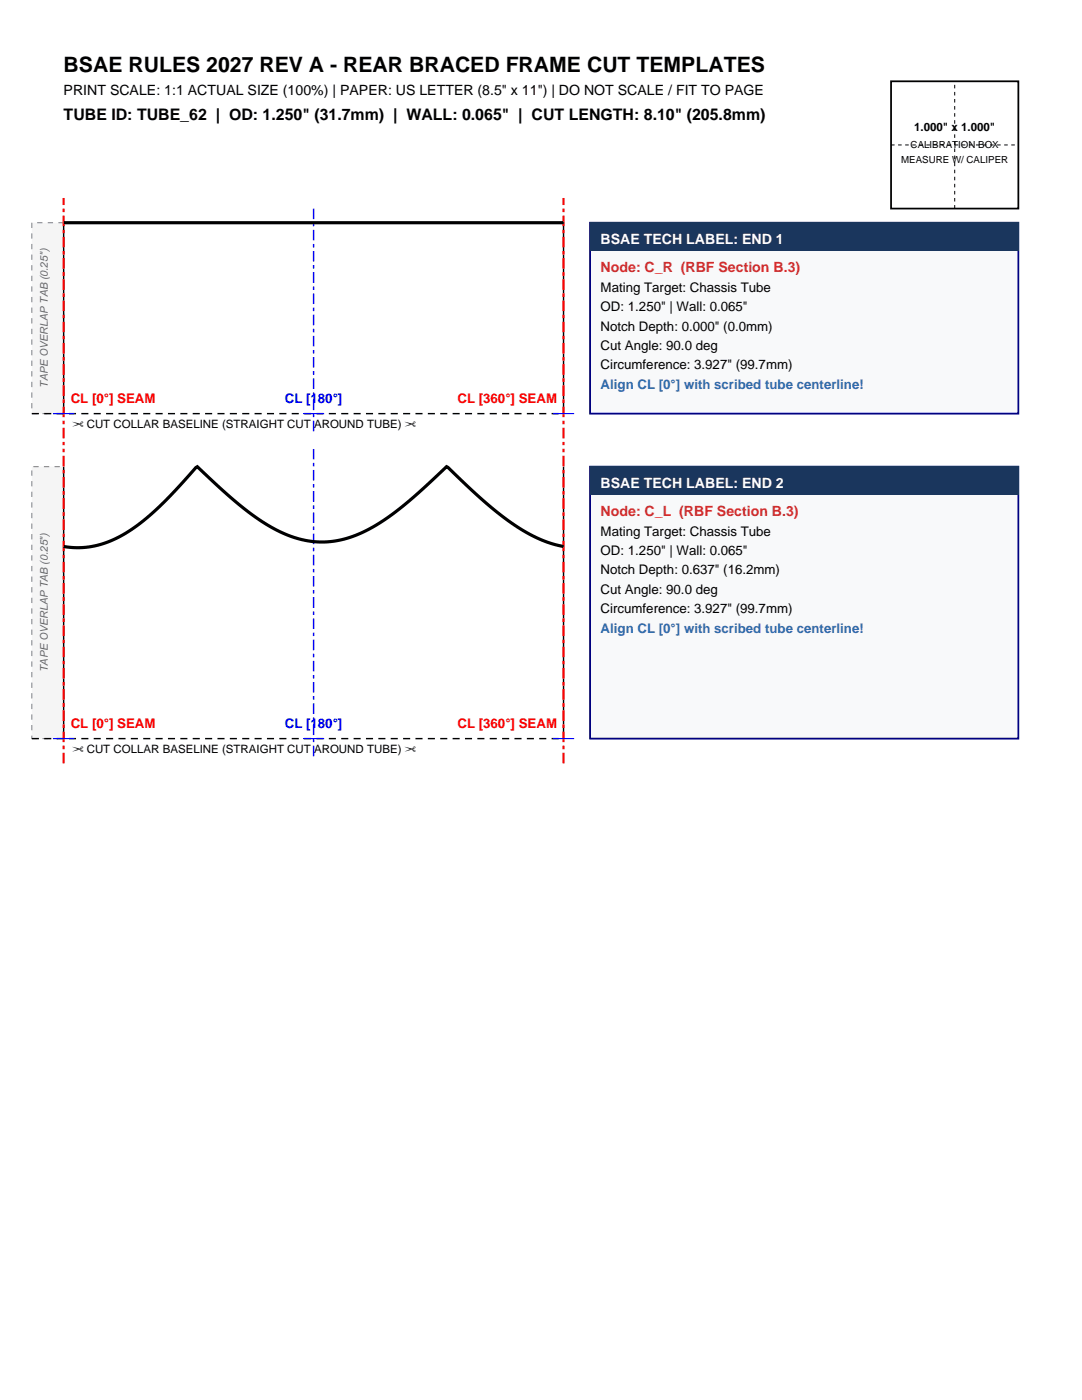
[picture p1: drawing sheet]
<svg xmlns="http://www.w3.org/2000/svg" width="216mm" height="279mm" viewBox="0 0 216 279" stroke-linecap="round" stroke-linejoin="round" font-family="sans-serif">
<defs><g id="words">
<text font-size="4.2" x="12.7" y="14.5">BSAE RULES 2027 REV A - REAR BRACED FRAME CUT TEMPLATES</text>
<text font-size="3.2" x="12.7" y="24">TUBE ID: TUBE_62 | OD: 1.250&quot; (31.7mm) | WALL: 0.065&quot; | CUT LENGTH: 8.10&quot; (205.8mm)</text>
<text font-size="2.8" x="12.7" y="19.1">PRINT SCALE: 1:1 ACTUAL SIZE (100%) | PAPER: US LETTER (8.5&quot; x 11&quot;) | DO NOT SCALE / FIT TO PAGE</text>
<g font-size="2.8" fill="#fff">
<text x="119.9" y="48.7">BSAE TECH LABEL: END 1</text>
<text x="119.9" y="97.4">BSAE TECH LABEL: END 2</text>
</g>
<g font-size="2.8" fill="#c53030">
<text x="119.9" y="54.3">Node: C_R (RBF Section B.3)</text>
<text x="119.9" y="103">Node: C_L (RBF Section B.3)</text>
</g>
<g font-size="2.6">
<text x="119.9" y="58.2">Mating Target: Chassis Tube</text>
<text x="119.9" y="62.1">OD: 1.250&quot; | Wall: 0.065&quot;</text>
<text x="119.9" y="66">Notch Depth: 0.000&quot; (0.0mm)</text>
<text x="119.9" y="69.8">Cut Angle: 90.0 deg</text>
<text x="119.9" y="73.7">Circumference: 3.927&quot; (99.7mm)</text>
<text x="119.9" y="106.9">Mating Target: Chassis Tube</text>
<text x="119.9" y="110.8">OD: 1.250&quot; | Wall: 0.065&quot;</text>
<text x="119.9" y="114.7">Notch Depth: 0.637&quot; (16.2mm)</text>
<text x="119.9" y="118.5">Cut Angle: 90.0 deg</text>
<text x="119.9" y="122.4">Circumference: 3.927&quot; (99.7mm)</text>
</g>
<g font-size="2.6" fill="#2b6cb0">
<text x="119.9" y="77.6">Align CL [0°] with scribed tube centerline!</text>
<text x="119.9" y="126.3">Align CL [0°] with scribed tube centerline!</text>
</g>
<g font-size="2.6" fill="#f00">
<text x="14.1" y="80.4">CL [0°] SEAM</text>
<text x="91.3" y="80.4">CL [360°] SEAM</text>
<text x="14.1" y="145.3">CL [0°] SEAM</text>
<text x="91.3" y="145.3">CL [360°] SEAM</text>
</g>
<g font-size="2.6" fill="#00f">
<text x="56.8" y="80.4">CL [180°]</text>
<text x="56.8" y="145.3">CL [180°]</text>
</g>
<g font-size="2.3">
<text x="182.4" y="26.1">1.000&quot; x 1.000&quot;</text>
<text x="14.5" y="85.4">✂ CUT COLLAR BASELINE (STRAIGHT CUT AROUND TUBE) ✂</text>
<text x="14.5" y="150.2">✂ CUT COLLAR BASELINE (STRAIGHT CUT AROUND TUBE) ✂</text>
</g>
<g font-size="2.1" fill="#696969">
<text x="9.5" y="77.3" transform="rotate(-90 9.5 77.3)">TAPE OVERLAP TAB (0.25&quot;)</text>
<text x="9.5" y="134.1" transform="rotate(-90 9.5 134.1)">TAPE OVERLAP TAB (0.25&quot;)</text>
</g>
<g font-size="1.9">
<text x="181.7" y="29.6">CALIBRATION BOX</text>
<text x="179.8" y="32.5">MEASURE W/ CALIPER</text>
</g>
</g></defs>
<path d="M177.8 16.2h25.4v25.4h-25.4z" fill="none" stroke="#000" stroke-width=".35"/>
<path d="M177.8 28.9h25.4M190.5 41.6v-25.4" fill="none" stroke="#000" stroke-width=".2" stroke-dasharray=".7 .7" stroke-linecap="butt"/>
<path d="M6.3 44.4h6.4v38.1h-6.4z" fill-rule="evenodd" fill="#f5f5f5" stroke="#808080" stroke-width=".2" stroke-dasharray="1.1 1.1" stroke-linecap="butt"/>
<path d="M6.3 82.5h106.1" fill="none" stroke="#000" stroke-width=".28" stroke-dasharray="1.4 1.1" stroke-linecap="butt"/>
<path d="M12.7 44.4v38.1M112.4 44.4v38.1" fill="none" stroke="#000" stroke-width=".28"/>
<path d="M12.7 87.5v-48M112.4 87.5v-48" fill="none" stroke="#f00" stroke-width=".42" stroke-dasharray="2.1 .7 .7 .7" stroke-linecap="butt"/>
<path d="M62.6 86.1v-45.2" fill="none" stroke="#00f" stroke-width=".28" stroke-dasharray="2.1 .7 .7 .7" stroke-linecap="butt"/>
<path d="M10.6 82.5h4.2M60.5 82.5h4.2M110.3 82.5h4.3" fill="none" stroke="#00f" stroke-width=".21"/>
<path d="M12.7 44.4h99.7" fill="none" stroke="#000" stroke-width=".63" stroke-linecap="butt"/>
<path d="M117.7 44.4h85.5v38.1h-85.5z" fill-rule="evenodd" fill="#f8f9fa" stroke="#000080" stroke-width=".35"/>
<path d="M117.7 44.4h85.5v5.7h-85.5z" fill-rule="evenodd" fill="#1a365d"/>
<path d="M6.3 93.1h6.4v54.3h-6.4z" fill-rule="evenodd" fill="#f5f5f5" stroke="#808080" stroke-width=".2" stroke-dasharray="1.1 1.1" stroke-linecap="butt"/>
<path d="M6.3 147.4h106.1" fill="none" stroke="#000" stroke-width=".28" stroke-dasharray="1.4 1.1" stroke-linecap="butt"/>
<path d="M12.7 93.1v54.3M112.4 93.1v54.3" fill="none" stroke="#000" stroke-width=".28"/>
<path d="M12.7 152.3v-64.1M112.4 152.3v-64.1" fill="none" stroke="#f00" stroke-width=".42" stroke-dasharray="2.1 .7 .7 .7" stroke-linecap="butt"/>
<path d="M62.6 150.9v-61.3" fill="none" stroke="#00f" stroke-width=".28" stroke-dasharray="2.1 .7 .7 .7" stroke-linecap="butt"/>
<path d="M10.6 147.4h4.2M60.5 147.4h4.2M110.3 147.4h4.3" fill="none" stroke="#00f" stroke-width=".21"/>
<path d="M12.7 109.1a18.5 18.5 0 0 0 14.4-4.1l2.5-1.9 2.5-2.3 7.3-7.7 5 4.7 3.9 3.4 3.3 2.4 3.3 2.1 3.4 1.4 3 .8 3.1 .3 3-.3 2.3-.6 2.5-1 2.2-1.1 2.5-1.6 5.3-4.1 6.9-6.4 7.8 7.2 2.8 2.3 2.7 2 2.8 1.8 2.5 1.2 2.5 .9 2.2 .6" fill="none" stroke="#000" stroke-width=".63" stroke-linecap="butt"/>
<path d="M117.7 93.1h85.5v54.3h-85.5z" fill-rule="evenodd" fill="#f8f9fa" stroke="#000080" stroke-width=".35"/>
<path d="M117.7 93.1h85.5v5.7h-85.5z" fill-rule="evenodd" fill="#1a365d"/>
<use href="#words"/>
</svg>
